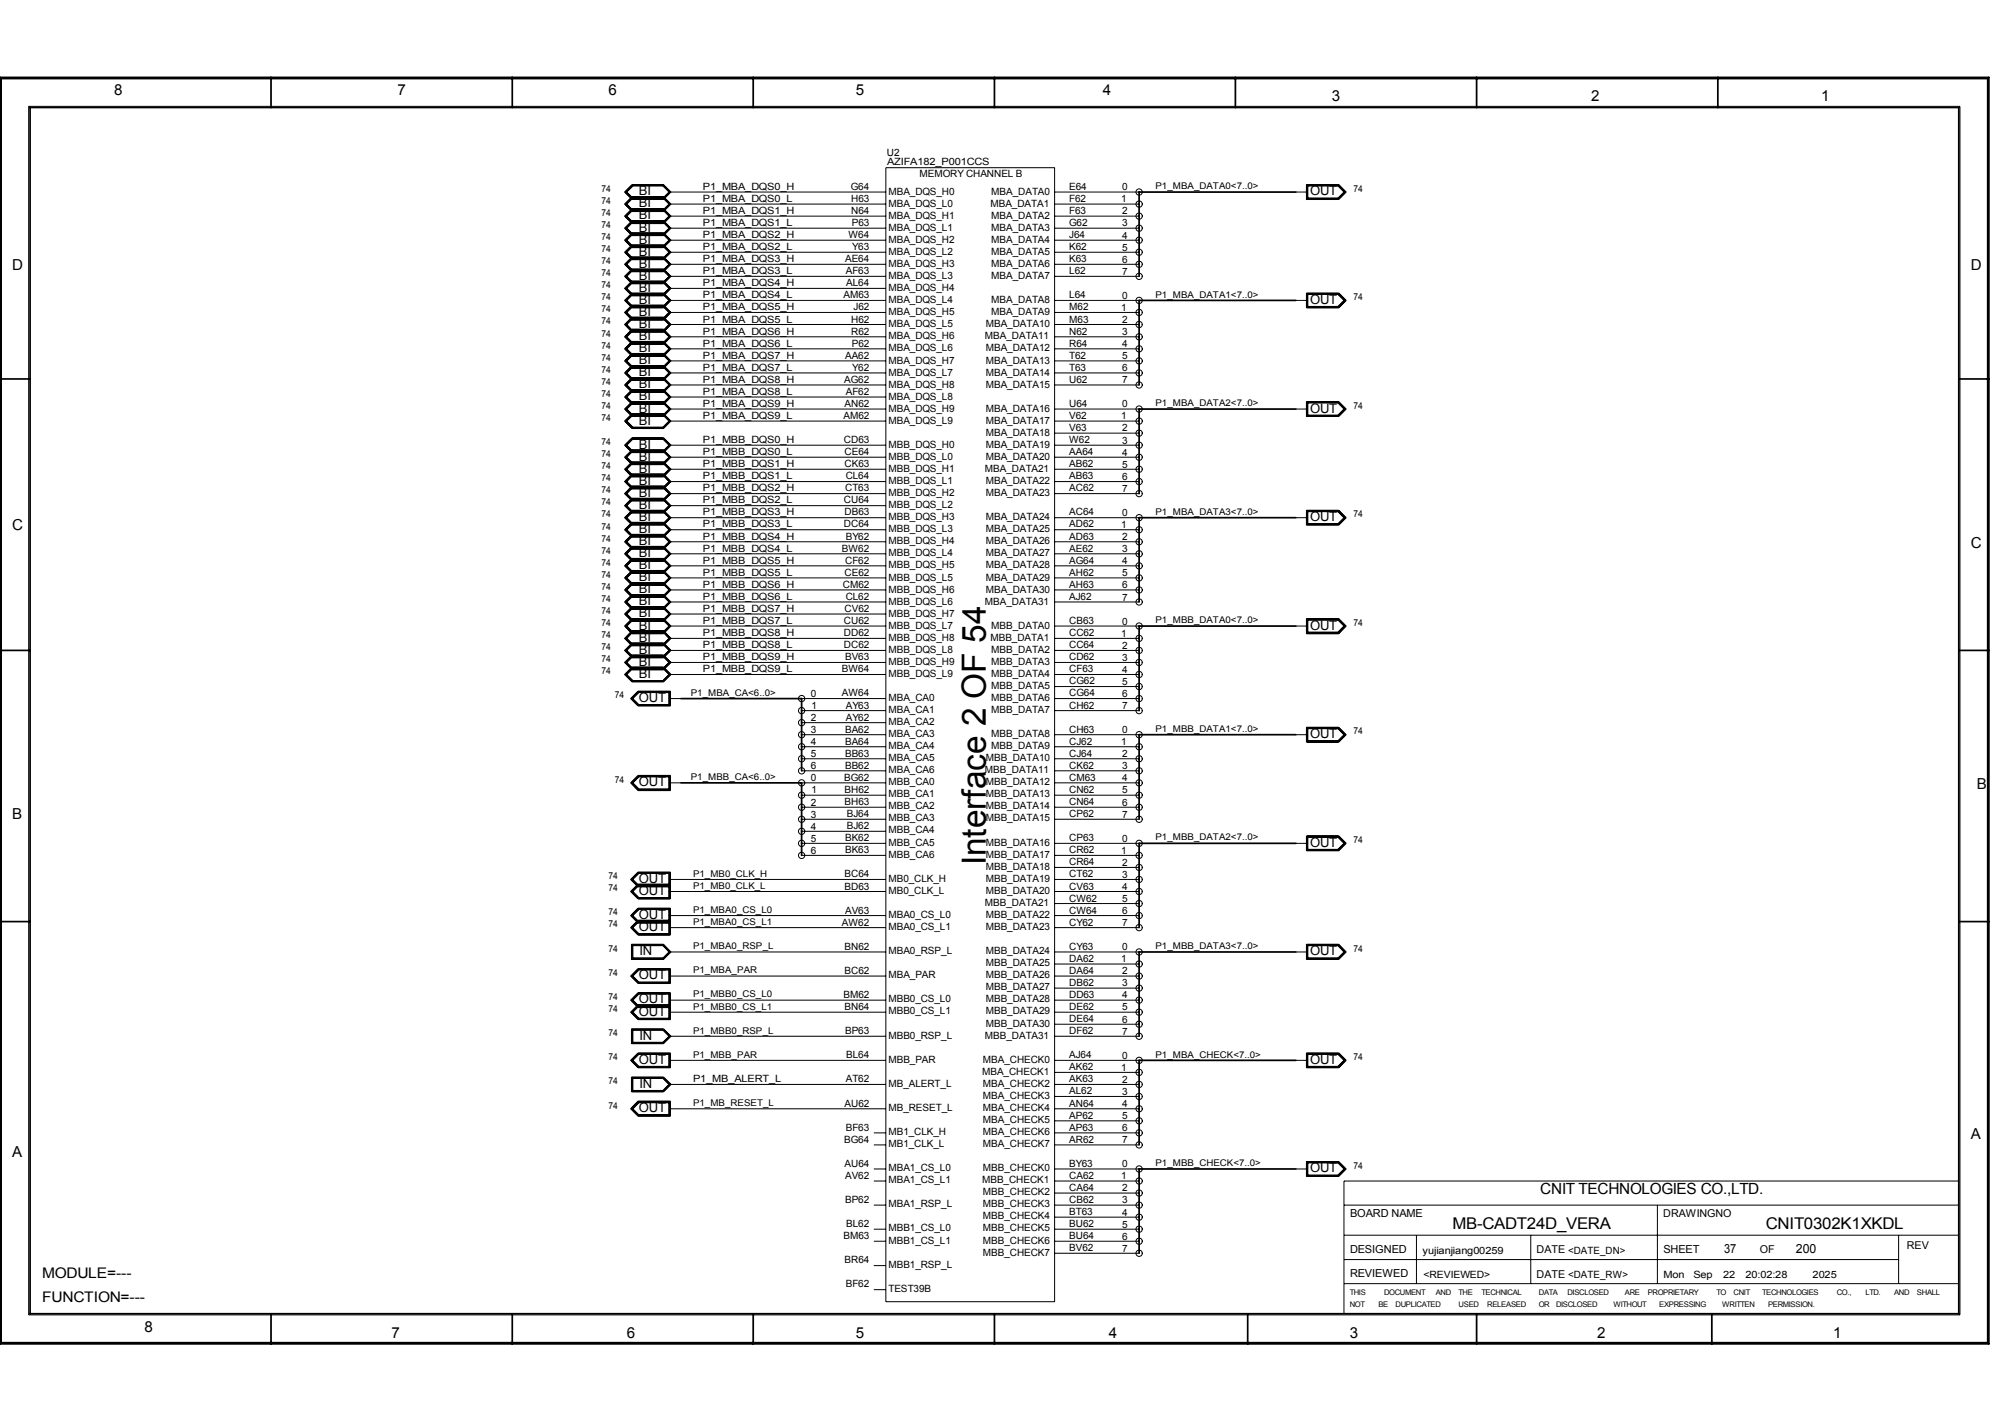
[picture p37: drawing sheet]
<svg xmlns="http://www.w3.org/2000/svg" width="297mm" height="210mm" viewBox="0 0 297 210" stroke-linecap="round" stroke-linejoin="round" font-family="sans-serif">
<defs><g id="words">
<text font-size="4.9" x="145.7" y="127.8" transform="rotate(-90 145.7 127.8)">Interface 2 OF 54</text>
<g font-size="2.4">
<text x="214.6" y="181.5">MB-CADT24D_VERA</text>
<text x="260.9" y="181.5">CNIT0302K1XKDL</text>
</g>
<text font-size="2.3" x="227.6" y="176.3">CNIT TECHNOLOGIES CO.,LTD.</text>
<g font-size="2.2">
<text x="16.9" y="14.1">8</text>
<text x="58.8" y="14.1">7</text>
<text x="89.9" y="14.1">6</text>
<text x="126.4" y="14.1">5</text>
<text x="163" y="14.1">4</text>
<text x="196.8" y="15">3</text>
<text x="235.1" y="15">2</text>
<text x="269.1" y="15">1</text>
<text x="1.8" y="39.9">D</text>
<text x="291.2" y="39.9">D</text>
<text x="1.8" y="78.2">C</text>
<text x="291.2" y="80.9">C</text>
<text x="292.1" y="116.5">B</text>
<text x="1.8" y="121">B</text>
<text x="1.8" y="170.8">A</text>
<text x="291.2" y="168.2">A</text>
<text x="6.2" y="188.7">MODULE=---</text>
<text x="6.2" y="192.2">FUNCTION=---</text>
<text x="21.3" y="196.6">8</text>
<text x="57.9" y="197.5">7</text>
<text x="92.6" y="197.5">6</text>
<text x="126.4" y="197.5">5</text>
<text x="163.9" y="197.5">4</text>
<text x="199.5" y="197.5">3</text>
<text x="236" y="197.5">2</text>
<text x="270.9" y="197.5">1</text>
</g>
<g font-size="1.9">
<text x="94.4" y="28.8">BI</text>
<text x="193.6" y="28.8">OUT</text>
<text x="94.4" y="30.6">BI</text>
<text x="94.4" y="34.2">BI</text>
<text x="94.4" y="36">BI</text>
<text x="94.4" y="32.4">BI</text>
<text x="94.4" y="41.3">BI</text>
<text x="94.4" y="37.8">BI</text>
<text x="94.4" y="39.5">BI</text>
<text x="94.4" y="44.9">BI</text>
<text x="94.4" y="43.1">BI</text>
<text x="94.4" y="46.7">BI</text>
<text x="193.6" y="44.9">OUT</text>
<text x="94.4" y="48.4">BI</text>
<text x="94.4" y="52">BI</text>
<text x="94.4" y="50.2">BI</text>
<text x="94.4" y="53.8">BI</text>
<text x="94.4" y="59.1">BI</text>
<text x="94.4" y="55.5">BI</text>
<text x="94.4" y="57.4">BI</text>
<text x="94.4" y="62.7">BI</text>
<text x="94.4" y="60.9">BI</text>
<text x="193.6" y="60.9">OUT</text>
<text x="94.4" y="71.6">BI</text>
<text x="94.4" y="68">BI</text>
<text x="94.4" y="69.8">BI</text>
<text x="94.4" y="66.3">BI</text>
<text x="94.4" y="73.4">BI</text>
<text x="94.4" y="75.1">BI</text>
<text x="94.4" y="76.9">BI</text>
<text x="193.6" y="76.9">OUT</text>
<text x="94.4" y="82.3">BI</text>
<text x="94.4" y="78.7">BI</text>
<text x="94.4" y="80.5">BI</text>
<text x="94.4" y="89.4">BI</text>
<text x="94.4" y="85.9">BI</text>
<text x="94.4" y="87.6">BI</text>
<text x="94.4" y="84.1">BI</text>
<text x="94.4" y="93">BI</text>
<text x="94.4" y="94.7">BI</text>
<text x="94.4" y="91.2">BI</text>
<text x="193.6" y="93">OUT</text>
<text x="94.4" y="100.1">BI</text>
<text x="94.4" y="96.5">BI</text>
<text x="94.4" y="98.3">BI</text>
<text x="94.4" y="103.7">OUT</text>
<text x="193.6" y="109">OUT</text>
<text x="94.4" y="116.1">OUT</text>
<text x="193.6" y="125">OUT</text>
<text x="94.4" y="130.4">OUT</text>
<text x="94.4" y="135.7">OUT</text>
<text x="94.4" y="137.5">OUT</text>
<text x="94.4" y="132.2">OUT</text>
<text x="94.5" y="141.1">IN</text>
<text x="193.6" y="141.1">OUT</text>
<text x="94.4" y="150">OUT</text>
<text x="94.4" y="148.2">OUT</text>
<text x="94.4" y="144.6">OUT</text>
<text x="94.5" y="153.5">IN</text>
<text x="94.4" y="157.1">OUT</text>
<text x="94.5" y="160.7">IN</text>
<text x="193.6" y="157.1">OUT</text>
<text x="94.4" y="164.2">OUT</text>
<text x="193.6" y="173.1">OUT</text>
<text x="254.7" y="185">37</text>
<text x="265.4" y="185">200</text>
</g>
<g font-size="1.6">
<text x="199.5" y="179.7">BOARD NAME</text>
<text x="245.8" y="179.7">DRAWINGNO</text>
<text x="199.5" y="185.1">DESIGNED</text>
<text x="227.1" y="185.1">DATE &lt;DATE_DN&gt;</text>
<text x="245.8" y="185">SHEET</text>
<text x="260" y="185.1">OF</text>
<text x="281.7" y="184.4">REV</text>
<text x="199.5" y="188.6">REVIEWED</text>
<text x="227.1" y="188.7">DATE &lt;DATE_RW&gt;</text>
</g>
<g font-size="1.5">
<text x="131.1" y="23">U2</text>
<text x="103.9" y="29.8">P1_MBA_DQS0_L</text>
<text x="103.9" y="28">P1_MBA_DQS0_H</text>
<text x="125.7" y="28">G64</text>
<text x="125.8" y="29.8">H63</text>
<text x="131.1" y="24.4">AZIFA182_P001CCS</text>
<text x="131.3" y="28.7">MBA_DQS_H0</text>
<text x="135.9" y="26.1">MEMORY CHANNEL B</text>
<text x="146.5" y="28.7">MBA_DATA0</text>
<text x="158" y="28">E64</text>
<text x="158" y="29.8">F62</text>
<text x="165.7" y="29.9">1</text>
<text x="165.8" y="28.1">0</text>
<text x="103.9" y="35.2">P1_MBA_DQS2_H</text>
<text x="103.9" y="33.4">P1_MBA_DQS1_L</text>
<text x="103.9" y="31.6">P1_MBA_DQS1_H</text>
<text x="125.4" y="35.2">W64</text>
<text x="125.8" y="31.6">N64</text>
<text x="125.9" y="33.4">P63</text>
<text x="131.3" y="35.9">MBA_DQS_H2</text>
<text x="131.3" y="34.1">MBA_DQS_L1</text>
<text x="131.3" y="32.3">MBA_DQS_H1</text>
<text x="131.3" y="30.5">MBA_DQS_L0</text>
<text x="146.3" y="30.5">MBA_DATA1</text>
<text x="146.5" y="35.9">MBA_DATA4</text>
<text x="146.5" y="34.1">MBA_DATA3</text>
<text x="146.5" y="32.3">MBA_DATA2</text>
<text x="158" y="31.6">F63</text>
<text x="158" y="33.4">G62</text>
<text x="158" y="35.2">J64</text>
<text x="165.8" y="31.7">2</text>
<text x="165.8" y="33.4">3</text>
<text x="165.8" y="35.2">4</text>
<text x="103.9" y="40.5">P1_MBA_DQS3_L</text>
<text x="103.9" y="38.7">P1_MBA_DQS3_H</text>
<text x="103.9" y="37">P1_MBA_DQS2_L</text>
<text x="124.9" y="38.7">AE64</text>
<text x="125" y="40.5">AF63</text>
<text x="125.9" y="37">Y63</text>
<text x="131.3" y="41.2">MBA_DQS_L3</text>
<text x="131.3" y="39.5">MBA_DQS_H3</text>
<text x="131.3" y="37.6">MBA_DQS_L2</text>
<text x="146.5" y="41.2">MBA_DATA7</text>
<text x="146.5" y="39.5">MBA_DATA6</text>
<text x="146.5" y="37.6">MBA_DATA5</text>
<text x="158" y="37">K62</text>
<text x="158" y="38.7">K63</text>
<text x="158" y="40.5">L62</text>
<text x="165.8" y="40.6">7</text>
<text x="165.8" y="38.8">6</text>
<text x="165.8" y="37">5</text>
<text x="103.9" y="47.6">P1_MBA_DQS5_L</text>
<text x="103.9" y="45.9">P1_MBA_DQS5_H</text>
<text x="103.9" y="44.1">P1_MBA_DQS4_L</text>
<text x="103.9" y="42.3">P1_MBA_DQS4_H</text>
<text x="124.6" y="44.1">AM63</text>
<text x="125" y="42.3">AL64</text>
<text x="125.8" y="47.6">H62</text>
<text x="126.1" y="45.9">J62</text>
<text x="131.3" y="46.6">MBA_DQS_H5</text>
<text x="131.3" y="44.8">MBA_DQS_L4</text>
<text x="131.3" y="43">MBA_DQS_H4</text>
<text x="146.5" y="46.6">MBA_DATA9</text>
<text x="146.5" y="44.8">MBA_DATA8</text>
<text x="158" y="44.1">L64</text>
<text x="158" y="45.9">M62</text>
<text x="158" y="47.6">M63</text>
<text x="165.7" y="45.9">1</text>
<text x="165.8" y="47.7">2</text>
<text x="165.8" y="44.2">0</text>
<text x="103.9" y="53">P1_MBA_DQS7_H</text>
<text x="103.9" y="51.2">P1_MBA_DQS6_L</text>
<text x="103.9" y="49.4">P1_MBA_DQS6_H</text>
<text x="124.9" y="53">AA62</text>
<text x="125.8" y="49.4">R62</text>
<text x="125.9" y="51.2">P62</text>
<text x="131.3" y="53.7">MBA_DQS_H7</text>
<text x="131.3" y="51.9">MBA_DQS_L6</text>
<text x="131.3" y="50.1">MBA_DQS_H6</text>
<text x="131.3" y="48.3">MBA_DQS_L5</text>
<text x="145.5" y="50.1">MBA_DATA11</text>
<text x="145.7" y="53.7">MBA_DATA13</text>
<text x="145.7" y="51.9">MBA_DATA12</text>
<text x="145.7" y="48.3">MBA_DATA10</text>
<text x="158" y="49.4">N62</text>
<text x="158" y="51.2">R64</text>
<text x="158" y="53">T62</text>
<text x="165.8" y="53">5</text>
<text x="165.8" y="51.3">4</text>
<text x="165.8" y="49.5">3</text>
<text x="103.9" y="58.3">P1_MBA_DQS8_L</text>
<text x="103.9" y="56.5">P1_MBA_DQS8_H</text>
<text x="103.9" y="54.7">P1_MBA_DQS7_L</text>
<text x="124.8" y="56.5">AG62</text>
<text x="125" y="58.3">AF62</text>
<text x="125.9" y="54.7">Y62</text>
<text x="131.3" y="59">MBA_DQS_L8</text>
<text x="131.3" y="57.2">MBA_DQS_H8</text>
<text x="131.3" y="55.5">MBA_DQS_L7</text>
<text x="145.7" y="57.2">MBA_DATA15</text>
<text x="145.7" y="55.5">MBA_DATA14</text>
<text x="158" y="54.7">T63</text>
<text x="158" y="56.5">U62</text>
<text x="165.8" y="56.6">7</text>
<text x="165.8" y="54.8">6</text>
<text x="103.9" y="65.5">P1_MBB_DQS0_H</text>
<text x="103.9" y="61.9">P1_MBA_DQS9_L</text>
<text x="103.9" y="60.1">P1_MBA_DQS9_H</text>
<text x="124.6" y="61.9">AM62</text>
<text x="124.7" y="65.5">CD63</text>
<text x="124.8" y="60.1">AN62</text>
<text x="131.3" y="62.6">MBA_DQS_L9</text>
<text x="131.3" y="60.8">MBA_DQS_H9</text>
<text x="145.7" y="64.4">MBA_DATA18</text>
<text x="145.7" y="62.6">MBA_DATA17</text>
<text x="145.7" y="60.8">MBA_DATA16</text>
<text x="158" y="60.1">U64</text>
<text x="158" y="61.9">V62</text>
<text x="158" y="63.7">V63</text>
<text x="158" y="65.5">W62</text>
<text x="165.7" y="61.9">1</text>
<text x="165.8" y="63.7">2</text>
<text x="165.8" y="65.5">3</text>
<text x="165.8" y="60.2">0</text>
<text x="103.9" y="70.8">P1_MBB_DQS1_L</text>
<text x="103.9" y="69">P1_MBB_DQS1_H</text>
<text x="103.9" y="67.2">P1_MBB_DQS0_L</text>
<text x="124.8" y="67.2">CE64</text>
<text x="124.8" y="69">CK63</text>
<text x="125" y="70.8">CL64</text>
<text x="131.3" y="71.5">MBB_DQS_L1</text>
<text x="131.3" y="69.7">MBB_DQS_H1</text>
<text x="131.3" y="67.9">MBB_DQS_L0</text>
<text x="131.3" y="66.2">MBB_DQS_H0</text>
<text x="145.5" y="69.7">MBA_DATA21</text>
<text x="145.7" y="71.5">MBA_DATA22</text>
<text x="145.7" y="67.9">MBA_DATA20</text>
<text x="145.7" y="66.2">MBA_DATA19</text>
<text x="158" y="67.2">AA64</text>
<text x="158" y="69">AB62</text>
<text x="158" y="70.8">AB63</text>
<text x="165.8" y="70.9">6</text>
<text x="165.8" y="69.1">5</text>
<text x="165.8" y="67.3">4</text>
<text x="103.9" y="77.9">P1_MBB_DQS3_L</text>
<text x="103.9" y="76.1">P1_MBB_DQS3_H</text>
<text x="103.9" y="74.3">P1_MBB_DQS2_L</text>
<text x="103.9" y="72.6">P1_MBB_DQS2_H</text>
<text x="124.7" y="74.3">CU64</text>
<text x="124.7" y="77.9">DC64</text>
<text x="124.8" y="76.1">DB63</text>
<text x="124.9" y="72.6">CT63</text>
<text x="131.3" y="76.8">MBB_DQS_H3</text>
<text x="131.3" y="75.1">MBB_DQS_L2</text>
<text x="131.3" y="73.3">MBB_DQS_H2</text>
<text x="145.7" y="76.8">MBA_DATA24</text>
<text x="145.7" y="73.3">MBA_DATA23</text>
<text x="158" y="72.6">AC62</text>
<text x="158" y="76.1">AC64</text>
<text x="158" y="77.9">AD62</text>
<text x="165.7" y="78">1</text>
<text x="165.8" y="76.2">0</text>
<text x="165.8" y="72.6">7</text>
<text x="103.9" y="83.3">P1_MBB_DQS5_H</text>
<text x="103.9" y="81.5">P1_MBB_DQS4_L</text>
<text x="103.9" y="79.7">P1_MBB_DQS4_H</text>
<text x="124.4" y="81.5">BW62</text>
<text x="124.9" y="83.3">CF62</text>
<text x="125" y="79.7">BY62</text>
<text x="131.3" y="83.9">MBB_DQS_H5</text>
<text x="131.3" y="82.2">MBB_DQS_L4</text>
<text x="131.3" y="80.4">MBB_DQS_H4</text>
<text x="131.3" y="78.6">MBB_DQS_L3</text>
<text x="145.7" y="83.9">MBA_DATA28</text>
<text x="145.7" y="82.2">MBA_DATA27</text>
<text x="145.7" y="80.4">MBA_DATA26</text>
<text x="145.7" y="78.6">MBA_DATA25</text>
<text x="158" y="79.7">AD63</text>
<text x="158" y="81.5">AE62</text>
<text x="158" y="83.3">AG64</text>
<text x="165.8" y="81.5">3</text>
<text x="165.8" y="83.3">4</text>
<text x="165.8" y="79.8">2</text>
<text x="103.9" y="88.6">P1_MBB_DQS6_L</text>
<text x="103.9" y="86.8">P1_MBB_DQS6_H</text>
<text x="103.9" y="85.1">P1_MBB_DQS5_L</text>
<text x="124.5" y="86.8">CM62</text>
<text x="124.8" y="85.1">CE62</text>
<text x="125" y="88.6">CL62</text>
<text x="131.3" y="89.3">MBB_DQS_L6</text>
<text x="131.3" y="87.5">MBB_DQS_H6</text>
<text x="131.3" y="85.8">MBB_DQS_L5</text>
<text x="145.5" y="89.3">MBA_DATA31</text>
<text x="145.7" y="87.5">MBA_DATA30</text>
<text x="145.7" y="85.8">MBA_DATA29</text>
<text x="158" y="85.1">AH62</text>
<text x="158" y="86.8">AH63</text>
<text x="158" y="88.6">AJ62</text>
<text x="165.8" y="88.7">7</text>
<text x="165.8" y="86.9">6</text>
<text x="165.8" y="85.1">5</text>
<text x="103.9" y="95.7">P1_MBB_DQS8_L</text>
<text x="103.9" y="93.9">P1_MBB_DQS8_H</text>
<text x="103.9" y="92.2">P1_MBB_DQS7_L</text>
<text x="103.9" y="90.4">P1_MBB_DQS7_H</text>
<text x="124.7" y="92.2">CU62</text>
<text x="124.7" y="93.9">DD62</text>
<text x="124.7" y="95.7">DC62</text>
<text x="124.8" y="90.4">CV62</text>
<text x="131.3" y="94.7">MBB_DQS_H8</text>
<text x="131.3" y="92.9">MBB_DQS_L7</text>
<text x="131.3" y="91.1">MBB_DQS_H7</text>
<text x="146.3" y="94.7">MBB_DATA1</text>
<text x="146.5" y="92.9">MBB_DATA0</text>
<text x="158" y="92.2">CB63</text>
<text x="158" y="93.9">CC62</text>
<text x="158" y="95.7">CC64</text>
<text x="165.7" y="94">1</text>
<text x="165.8" y="92.2">0</text>
<text x="165.8" y="95.8">2</text>
<text x="103.9" y="99.3">P1_MBB_DQS9_L</text>
<text x="103.9" y="97.5">P1_MBB_DQS9_H</text>
<text x="124.4" y="99.3">BW64</text>
<text x="124.9" y="97.5">BV63</text>
<text x="131.3" y="100">MBB_DQS_L9</text>
<text x="131.3" y="98.2">MBB_DQS_H9</text>
<text x="131.3" y="96.4">MBB_DQS_L8</text>
<text x="146.5" y="101.8">MBB_DATA5</text>
<text x="146.5" y="100">MBB_DATA4</text>
<text x="146.5" y="98.2">MBB_DATA3</text>
<text x="146.5" y="96.4">MBB_DATA2</text>
<text x="158" y="97.5">CD62</text>
<text x="158" y="99.3">CF63</text>
<text x="158" y="101.1">CG62</text>
<text x="165.8" y="101.1">5</text>
<text x="165.8" y="99.4">4</text>
<text x="165.8" y="97.6">3</text>
<text x="119.8" y="102.9">0</text>
<text x="119.8" y="106.5">2</text>
<text x="119.9" y="104.7">1</text>
<text x="124.4" y="102.8">AW64</text>
<text x="125" y="104.7">AY63</text>
<text x="125" y="106.4">AY62</text>
<text x="131.3" y="107.1">MBA_CA2</text>
<text x="131.3" y="105.3">MBA_CA1</text>
<text x="131.3" y="103.5">MBA_CA0</text>
<text x="146.5" y="105.3">MBB_DATA7</text>
<text x="146.5" y="103.5">MBB_DATA6</text>
<text x="158" y="102.8">CG64</text>
<text x="158" y="104.7">CH62</text>
<text x="165.8" y="104.7">7</text>
<text x="165.8" y="102.9">6</text>
<text x="119.8" y="113.6">6</text>
<text x="119.8" y="111.8">5</text>
<text x="119.8" y="110">4</text>
<text x="119.8" y="108.2">3</text>
<text x="124.9" y="108.2">BA62</text>
<text x="124.9" y="110">BA64</text>
<text x="124.9" y="111.8">BB63</text>
<text x="124.9" y="113.5">BB62</text>
<text x="131.3" y="112.4">MBA_CA5</text>
<text x="131.3" y="110.6">MBA_CA4</text>
<text x="131.3" y="108.8">MBA_CA3</text>
<text x="145.7" y="112.4">MBB_DATA10</text>
<text x="146.5" y="110.6">MBB_DATA9</text>
<text x="146.5" y="108.8">MBB_DATA8</text>
<text x="158" y="108.2">CH63</text>
<text x="158" y="110">CJ62</text>
<text x="158" y="111.8">CJ64</text>
<text x="158" y="113.5">CK62</text>
<text x="165.7" y="110">1</text>
<text x="165.8" y="111.8">2</text>
<text x="165.8" y="113.6">3</text>
<text x="165.8" y="108.2">0</text>
<text x="119.8" y="115.4">0</text>
<text x="119.8" y="119">2</text>
<text x="119.9" y="117.2">1</text>
<text x="124.8" y="115.3">BG62</text>
<text x="124.8" y="117.1">BH62</text>
<text x="124.8" y="118.9">BH63</text>
<text x="131.3" y="119.5">MBB_CA2</text>
<text x="131.3" y="117.7">MBB_CA1</text>
<text x="131.3" y="116">MBB_CA0</text>
<text x="131.3" y="114.2">MBA_CA6</text>
<text x="145.5" y="114.2">MBB_DATA11</text>
<text x="145.7" y="119.5">MBB_DATA14</text>
<text x="145.7" y="117.7">MBB_DATA13</text>
<text x="145.7" y="116">MBB_DATA12</text>
<text x="158" y="115.3">CM63</text>
<text x="158" y="117.1">CN62</text>
<text x="158" y="118.9">CN64</text>
<text x="165.8" y="119">6</text>
<text x="165.8" y="117.2">5</text>
<text x="165.8" y="115.4">4</text>
<text x="119.8" y="124.3">5</text>
<text x="119.8" y="122.5">4</text>
<text x="119.8" y="120.7">3</text>
<text x="124.9" y="124.2">BK62</text>
<text x="124.9" y="126">BK63</text>
<text x="125.1" y="120.7">BJ64</text>
<text x="125.1" y="122.4">BJ62</text>
<text x="131.3" y="124.9">MBB_CA5</text>
<text x="131.3" y="123.1">MBB_CA4</text>
<text x="131.3" y="121.3">MBB_CA3</text>
<text x="145.7" y="124.9">MBB_DATA16</text>
<text x="145.7" y="121.3">MBB_DATA15</text>
<text x="158" y="120.7">CP62</text>
<text x="158" y="124.2">CP63</text>
<text x="158" y="126">CR62</text>
<text x="165.8" y="124.3">0</text>
<text x="165.8" y="120.7">7</text>
<text x="119.8" y="126.1">6</text>
<text x="124.8" y="129.6">BC64</text>
<text x="124.8" y="131.4">BD63</text>
<text x="131.3" y="132">MB0_CLK_L</text>
<text x="131.3" y="130.2">MB0_CLK_H</text>
<text x="131.3" y="126.7">MBB_CA6</text>
<text x="145.7" y="132">MBB_DATA20</text>
<text x="145.7" y="130.2">MBB_DATA19</text>
<text x="145.7" y="128.4">MBB_DATA18</text>
<text x="145.7" y="126.7">MBB_DATA17</text>
<text x="158" y="127.8">CR64</text>
<text x="158" y="129.6">CT62</text>
<text x="158" y="131.4">CV63</text>
<text x="165.7" y="126.1">1</text>
<text x="165.8" y="131.4">4</text>
<text x="165.8" y="129.6">3</text>
<text x="165.8" y="127.8">2</text>
<text x="124.4" y="136.7">AW62</text>
<text x="124.9" y="134.9">AV63</text>
<text x="131.3" y="137.3">MBA0_CS_L1</text>
<text x="131.3" y="135.6">MBA0_CS_L0</text>
<text x="145.5" y="133.8">MBB_DATA21</text>
<text x="145.7" y="137.3">MBB_DATA23</text>
<text x="145.7" y="135.6">MBB_DATA22</text>
<text x="158" y="133.1">CW62</text>
<text x="158" y="134.9">CW64</text>
<text x="158" y="136.7">CY62</text>
<text x="165.8" y="136.8">7</text>
<text x="165.8" y="135">6</text>
<text x="165.8" y="133.2">5</text>
<text x="124.8" y="140.3">BN62</text>
<text x="124.8" y="143.8">BC62</text>
<text x="131.3" y="140.9">MBA0_RSP_L</text>
<text x="145.7" y="142.7">MBB_DATA25</text>
<text x="145.7" y="140.9">MBB_DATA24</text>
<text x="158" y="140.3">CY63</text>
<text x="158" y="142">DA62</text>
<text x="158" y="143.8">DA64</text>
<text x="165.7" y="142.1">1</text>
<text x="165.8" y="143.9">2</text>
<text x="165.8" y="140.3">0</text>
<text x="124.6" y="147.4">BM62</text>
<text x="124.8" y="149.2">BN64</text>
<text x="131.3" y="149.8">MBB0_CS_L1</text>
<text x="131.3" y="148">MBB0_CS_L0</text>
<text x="131.3" y="144.4">MBA_PAR</text>
<text x="145.7" y="149.8">MBB_DATA29</text>
<text x="145.7" y="148">MBB_DATA28</text>
<text x="145.7" y="146.3">MBB_DATA27</text>
<text x="145.7" y="144.4">MBB_DATA26</text>
<text x="158" y="145.6">DB62</text>
<text x="158" y="147.4">DD63</text>
<text x="158" y="149.2">DE62</text>
<text x="165.8" y="149.2">5</text>
<text x="165.8" y="147.4">4</text>
<text x="165.8" y="145.7">3</text>
<text x="124.9" y="152.7">BP63</text>
<text x="131.3" y="153.4">MBB0_RSP_L</text>
<text x="145.5" y="153.4">MBB_DATA31</text>
<text x="145.7" y="151.6">MBB_DATA30</text>
<text x="158" y="151">DE64</text>
<text x="158" y="152.7">DF62</text>
<text x="165.8" y="152.8">7</text>
<text x="165.8" y="151">6</text>
<text x="102.4" y="159.9">P1_MB_ALERT_L</text>
<text x="125" y="159.9">AT62</text>
<text x="125" y="156.3">BL64</text>
<text x="131.3" y="160.5">MB_ALERT_L</text>
<text x="131.3" y="156.9">MBB_PAR</text>
<text x="145.1" y="158.7">MBA_CHECK1</text>
<text x="145.2" y="160.5">MBA_CHECK2</text>
<text x="145.2" y="156.9">MBA_CHECK0</text>
<text x="158" y="156.3">AJ64</text>
<text x="158" y="158.1">AK62</text>
<text x="158" y="159.9">AK63</text>
<text x="158" y="161.6">AL62</text>
<text x="165.7" y="158.2">1</text>
<text x="165.8" y="161.7">3</text>
<text x="165.8" y="159.9">2</text>
<text x="165.8" y="156.4">0</text>
<text x="124.8" y="163.4">AU62</text>
<text x="125" y="167">BF63</text>
<text x="131.3" y="167.6">MB1_CLK_H</text>
<text x="131.3" y="164">MB_RESET_L</text>
<text x="145.2" y="167.6">MBA_CHECK6</text>
<text x="145.2" y="165.8">MBA_CHECK5</text>
<text x="145.2" y="164">MBA_CHECK4</text>
<text x="145.2" y="162.3">MBA_CHECK3</text>
<text x="158" y="163.4">AN64</text>
<text x="158" y="165.2">AP62</text>
<text x="158" y="167">AP63</text>
<text x="165.8" y="167">6</text>
<text x="165.8" y="163.5">4</text>
<text x="165.8" y="165.3">5</text>
<text x="124.8" y="168.7">BG64</text>
<text x="124.8" y="172.3">AU64</text>
<text x="131.3" y="173">MBA1_CS_L0</text>
<text x="131.3" y="169.4">MB1_CLK_L</text>
<text x="145.2" y="173">MBB_CHECK0</text>
<text x="145.2" y="169.4">MBA_CHECK7</text>
<text x="158" y="168.7">AR62</text>
<text x="158" y="172.3">BY63</text>
<text x="165.8" y="172.4">0</text>
<text x="165.8" y="168.8">7</text>
<text x="124.9" y="174.1">AV62</text>
<text x="124.9" y="177.7">BP62</text>
<text x="131.3" y="178.3">MBA1_RSP_L</text>
<text x="131.3" y="174.8">MBA1_CS_L1</text>
<text x="145.1" y="174.8">MBB_CHECK1</text>
<text x="145.2" y="178.3">MBB_CHECK3</text>
<text x="145.2" y="176.5">MBB_CHECK2</text>
<text x="158" y="174.1">CA62</text>
<text x="158" y="175.9">CA64</text>
<text x="158" y="177.7">CB62</text>
<text x="158" y="179.5">BT63</text>
<text x="165.7" y="174.2">1</text>
<text x="165.8" y="175.9">2</text>
<text x="165.8" y="179.5">4</text>
<text x="165.8" y="177.7">3</text>
<text x="124.6" y="183">BM63</text>
<text x="125" y="181.2">BL62</text>
<text x="131.3" y="183.6">MBB1_CS_L1</text>
<text x="131.3" y="181.9">MBB1_CS_L0</text>
<text x="145.2" y="185.4">MBB_CHECK7</text>
<text x="145.2" y="183.6">MBB_CHECK6</text>
<text x="145.2" y="181.9">MBB_CHECK5</text>
<text x="145.2" y="180.1">MBB_CHECK4</text>
<text x="158" y="181.2">BU62</text>
<text x="158" y="183">BU64</text>
<text x="158" y="184.8">BV62</text>
<text x="165.8" y="184.9">7</text>
<text x="165.8" y="181.3">5</text>
<text x="165.8" y="183.1">6</text>
<text x="210.2" y="185.1">yujianjiang00259</text>
<text x="124.8" y="186.6">BR64</text>
<text x="125" y="190.1">BF62</text>
<text x="131.3" y="190.8">TEST39B</text>
<text x="131.3" y="187.2">MBB1_RSP_L</text>
<text x="210.3" y="188.7">&lt;REVIEWED&gt;</text>
<text x="245.8" y="188.7">Mon</text>
<text x="250.2" y="188.7">Sep</text>
<text x="254.6" y="188.7">22</text>
<text x="257.9" y="188.7">20:02:28</text>
<text x="267.8" y="188.7">2025</text>
</g>
<g font-size="1.4">
<text x="88.9" y="28.3">74</text>
<text x="170.7" y="27.9">P1_MBA_DATA0&lt;7..0&gt;</text>
<text x="200" y="28.3">74</text>
<text x="88.9" y="35.4">74</text>
<text x="88.9" y="31.9">74</text>
<text x="88.9" y="30.1">74</text>
<text x="88.9" y="33.7">74</text>
<text x="88.9" y="39">74</text>
<text x="88.9" y="40.8">74</text>
<text x="88.9" y="37.2">74</text>
<text x="88.9" y="42.6">74</text>
<text x="88.9" y="46.1">74</text>
<text x="88.9" y="47.9">74</text>
<text x="88.9" y="44.3">74</text>
<text x="170.7" y="44">P1_MBA_DATA1&lt;7..0&gt;</text>
<text x="200" y="44.3">74</text>
<text x="88.9" y="49.7">74</text>
<text x="88.9" y="53.3">74</text>
<text x="88.9" y="51.5">74</text>
<text x="88.9" y="56.8">74</text>
<text x="88.9" y="58.6">74</text>
<text x="88.9" y="55">74</text>
<text x="88.9" y="60.4">74</text>
<text x="88.9" y="65.7">74</text>
<text x="88.9" y="62.2">74</text>
<text x="170.7" y="60">P1_MBA_DATA2&lt;7..0&gt;</text>
<text x="200" y="60.4">74</text>
<text x="88.9" y="69.3">74</text>
<text x="88.9" y="71.1">74</text>
<text x="88.9" y="67.5">74</text>
<text x="88.9" y="72.9">74</text>
<text x="88.9" y="76.4">74</text>
<text x="88.9" y="74.6">74</text>
<text x="170.7" y="76">P1_MBA_DATA3&lt;7..0&gt;</text>
<text x="200" y="76.4">74</text>
<text x="88.9" y="80">74</text>
<text x="88.9" y="83.5">74</text>
<text x="88.9" y="81.8">74</text>
<text x="88.9" y="78.2">74</text>
<text x="88.9" y="87.1">74</text>
<text x="88.9" y="88.9">74</text>
<text x="88.9" y="85.3">74</text>
<text x="88.9" y="90.6">74</text>
<text x="88.9" y="94.2">74</text>
<text x="88.9" y="92.4">74</text>
<text x="170.7" y="92.1">P1_MBB_DATA0&lt;7..0&gt;</text>
<text x="200" y="92.4">74</text>
<text x="88.9" y="97.8">74</text>
<text x="88.9" y="99.6">74</text>
<text x="88.9" y="96">74</text>
<text x="90.8" y="103.1">74</text>
<text x="102.1" y="102.7">P1_MBA_CA&lt;6..0&gt;</text>
<text x="170.7" y="108.1">P1_MBB_DATA1&lt;7..0&gt;</text>
<text x="200" y="108.5">74</text>
<text x="90.8" y="115.6">74</text>
<text x="102.1" y="115.2">P1_MBB_CA&lt;6..0&gt;</text>
<text x="170.7" y="124.1">P1_MBB_DATA2&lt;7..0&gt;</text>
<text x="200" y="124.5">74</text>
<text x="89.9" y="129.8">74</text>
<text x="89.9" y="131.6">74</text>
<text x="102.4" y="131.3">P1_MB0_CLK_L</text>
<text x="102.4" y="129.5">P1_MB0_CLK_H</text>
<text x="89.9" y="137">74</text>
<text x="89.9" y="135.2">74</text>
<text x="102.4" y="136.6">P1_MBA0_CS_L1</text>
<text x="102.4" y="134.8">P1_MBA0_CS_L0</text>
<text x="89.9" y="140.6">74</text>
<text x="102.4" y="143.7">P1_MBA_PAR</text>
<text x="102.4" y="140.2">P1_MBA0_RSP_L</text>
<text x="170.7" y="140.2">P1_MBB_DATA3&lt;7..0&gt;</text>
<text x="200" y="140.6">74</text>
<text x="89.9" y="144.1">74</text>
<text x="89.9" y="147.7">74</text>
<text x="89.9" y="149.4">74</text>
<text x="102.4" y="149.1">P1_MBB0_CS_L1</text>
<text x="102.4" y="147.3">P1_MBB0_CS_L0</text>
<text x="89.9" y="153">74</text>
<text x="102.4" y="152.7">P1_MBB0_RSP_L</text>
<text x="89.9" y="160.1">74</text>
<text x="89.9" y="156.6">74</text>
<text x="102.4" y="156.2">P1_MBB_PAR</text>
<text x="170.7" y="156.2">P1_MBA_CHECK&lt;7..0&gt;</text>
<text x="200" y="156.6">74</text>
<text x="89.9" y="163.7">74</text>
<text x="102.4" y="163.3">P1_MB_RESET_L</text>
<text x="170.7" y="172.3">P1_MBB_CHECK&lt;7..0&gt;</text>
<text x="200" y="172.6">74</text>
</g>
<g font-size="1.1">
<text x="199.4" y="191.3">THIS</text>
<text x="204.5" y="191.3">DOCUMENT</text>
<text x="212.1" y="191.3">AND</text>
<text x="215.5" y="191.3">THE</text>
<text x="218.9" y="191.3">TECHNICAL</text>
<text x="227.4" y="191.3">DATA</text>
<text x="231.6" y="191.3">DISCLOSED</text>
<text x="240.1" y="191.3">ARE</text>
<text x="243.5" y="191.3">PROPRIETARY</text>
<text x="253.6" y="191.3">TO</text>
<text x="256.2" y="191.3">CNIT</text>
<text x="260.4" y="191.3">TECHNOLOGIES</text>
<text x="271.4" y="191.3">CO.,</text>
<text x="275.6" y="191.3">LTD.</text>
<text x="279.9" y="191.3">AND</text>
<text x="283.3" y="191.3">SHALL</text>
<text x="199.4" y="193.1">NOT</text>
<text x="203.7" y="193.1">BE</text>
<text x="206.2" y="193.1">DUPLICATED</text>
<text x="215.5" y="193.1">USED</text>
<text x="219.8" y="193.1">RELEASED</text>
<text x="227.4" y="193.1">OR</text>
<text x="229.9" y="193.1">DISCLOSED</text>
<text x="238.4" y="193.1">WITHOUT</text>
<text x="245.2" y="193.1">EXPRESSING</text>
<text x="254.5" y="193.1">WRITTEN</text>
<text x="261.2" y="193.1">PERMISSION.</text>
</g>
</g></defs>
<g fill="none" stroke="#000" stroke-width=".15">
<path d="M4.2 15.7h285.4v178.5h-285.4zM92.3 28.4l1.1-1.1h4.6l1.1 1.1-1.1 1.1h-4.6zM92.3 35.5l1.1-1.1h4.6l1.1 1.1-1.1 1.1h-4.6zM92.3 30.1l1.1-1.1h4.6l1.1 1.1-1.1 1.1h-4.6zM92.4 28.4l1-1.1h4.6l1.1 1.1-1.1 1h-4.6zM92.4 31.9l1-1h4.6l1.1 1-1.1 1h-4.6zM92.4 35.5l1-1h4.6l1.1 1-1.1 1h-4.6zM92.4 39l1-1h4.6l1.1 1-1.1 1.1h-4.6zM92.4 33.7l1-1.1h4.6l1.1 1.1-1.1 1h-4.6zM92.4 37.3l1-1.1h4.6l1.1 1.1-1.1 1h-4.6zM92.4 30.1l1-1h4.6l1.1 1-1.1 1.1h-4.6zM93.4 30.8h4.6l1.1 1.1-1.1 1.1h-4.6l-1.1-1.1z"/>
<path d="M93.4 37.9h4.6l1.1 1.1-1.1 1.1h-4.6l-1.1-1.1zM93.4 32.6h4.6l1.1 1.1-1.1 1.1h-4.6l-1.1-1.1zM93.4 36.2h4.6l1.1 1.1-1.1 1.1h-4.6l-1.1-1.1zM93.5 27.4h4.5l.9 1-.9 .9h-4.5l-1-.9zM93.5 30.9h4.5l.9 1-.9 1h-4.5l-1-1zM93.5 34.5h4.5l.9 1-.9 .9h-4.5l-1-.9zM93.5 38.1h4.5l.9 .9-.9 1h-4.5l-1-1zM93.5 32.7h4.5l.9 1-.9 1h-4.5l-1-1zM93.5 36.3h4.5l.9 1-.9 .9h-4.5l-1-.9zM93.5 29.2h4.5l.9 .9-.9 1h-4.5l-1-1zM93.5 29.3h4.5M93.5 31h4.5"/>
<path d="M93.5 32.8h4.5M93.5 31l-.9 .9 .9 .9M93.5 34.6h4.5M93.5 36.4h4.5M93.5 34.6l-.9 .9 .9 .9M93.5 38.1h4.5M93.5 39.9h4.5M93.5 38.1l-.9 .9 .9 .9M93.5 32.8l-.9 .9 .9 .9M93.5 36.4l-.9 .9 .9 .8M93.5 39.9l-.9 .9 .9 .9M93.5 29.3l-.9 .8 .9 .9"/>
<path d="M98 31l.8 .9M98 34.6l.8 .9M98 38.1l.8 .9M98 32.8l.8 .9M98 36.4l.8 .9M98 39.9l.8 .9M98 29.3l.8 .8M98.8 35.5h32.1M98.8 37.3h32.1M98.8 39h32.1M98.8 28.4h32.1M98.8 28.4l-.8-.9h-4.5l-.9 .9 .9 .9"/>
<path d="M98.8 28.4l-.8 .9M98.8 31.9h32.1M98.8 31.9l-.8 .9M98.8 35.5l-.8 .9M98.8 39l-.8 .9M98.8 33.7h32.1M98.8 33.7l-.8 .9M98.8 37.3l-.8 .8M98.8 30.1h32.1M98.8 30.1l-.8 .9M130.9 24.8h24.9v167.4h-24.9zM155.8 35.5h12.5"/>
<path d="M155.8 37.3h12.5M155.8 39h12.5M155.8 28.4h12.5M155.8 31.9h12.5M155.8 33.7h12.5M155.8 30.1h12.5M191.5 28.4h1.8M193 27.3h4.8l1.1 1.1-1.1 1.1h-4.8zM193.1 27.3h4.7l1 1.1-1 1h-4.7zM193.2 27.4h4.5l1 1-1 .9h-4.5zM193.3 27.5h4.4l.9 .9-.9 .9h-4.4zM92.3 42.6l1.1-1.1h4.6l1.1 1.1-1.1 1.1h-4.6z"/>
<path d="M92.3 53.3l1.1-1.1h4.6l1.1 1.1-1.1 1.1h-4.6zM92.3 56.9l1.1-1.1h4.6l1.1 1.1-1.1 1.1h-4.6zM92.3 51.5l1.1-1.1h4.6l1.1 1.1-1.1 1.1h-4.6zM92.3 40.8l1.1-1.1h4.6l1.1 1.1-1.1 1.1h-4.6zM92.3 47.9l1.1-1.1h4.6l1.1 1.1-1.1 1.2h-4.6zM92.4 46.1l1-1h4.6l1.1 1-1.1 1.1h-4.6zM92.4 42.6l1-1h4.6l1.1 1-1.1 1h-4.6zM92.4 53.3l1-1.1h4.6l1.1 1.1-1.1 1h-4.6zM92.4 49.7l1-1h4.6l1.1 1-1.1 1.1h-4.6zM92.4 56.9l1-1.1h4.6l1.1 1.1-1.1 1h-4.6zM92.4 44.4l1-1.1h4.6l1.1 1.1-1.1 1h-4.6zM92.4 51.5l1-1h4.6l1.1 1-1.1 1h-4.6z"/>
<path d="M92.4 55.1l1-1.1h4.6l1.1 1.1-1.1 1h-4.6zM92.4 40.8l1-1h4.6l1.1 1-1.1 1.1h-4.6zM92.4 47.9l1-1h4.6l1.1 1-1.1 1.1h-4.6zM92.4 58.6l1-1h4.6l1.1 1-1.1 1h-4.6zM92.5 46.1l1-.9h4.5l.9 .9-.9 1h-4.5zM92.5 42.6l1-.9h4.5l.9 .9-.9 1h-4.5zM92.5 53.3l1-1h4.5l.9 1-.9 .9h-4.5zM92.5 44.4l1-1h4.5l.9 1-.9 .9h-4.5zM92.5 55.1l1-1h4.5l.9 1-.9 .9h-4.5zM92.5 40.8l1-1h4.5l.9 1-.9 1h-4.5zM92.5 47.9l1-.9h4.5l.9 .9-.9 1h-4.5zM93.4 45h4.6l1.1 1.1-1.1 1.2h-4.6l-1.1-1.2z"/>
<path d="M93.4 48.6h4.6l1.1 1.1-1.1 1.1h-4.6l-1.1-1.1zM93.4 43.3h4.6l1.1 1.1-1.1 1.1h-4.6l-1.1-1.1zM93.4 54h4.6l1.1 1.1-1.1 1.1h-4.6l-1.1-1.1zM93.4 57.5h4.6l1.1 1.1-1.1 1.1h-4.6l-1.1-1.1zM93.5 48.8h4.5l.9 .9-.9 1h-4.5l-1-1zM93.5 55.9h4.5l.9 1-.9 .9h-4.5l-1-.9zM93.5 59.4h4.5l.9 1-.9 1h-4.5l-1-1zM93.5 50.5h4.5l.9 1-.9 1h-4.5l-1-1zM93.5 57.7h4.5l.9 .9-.9 1h-4.5l-1-1zM93.5 45.3h4.5M93.5 47h4.5M93.5 45.3l-.9 .8 .9 .9"/>
<path d="M93.5 41.7h4.5M93.5 43.5h4.5M93.5 41.7l-.9 .9 .9 .9M93.5 52.4h4.5M93.5 54.2h4.5M93.5 52.4l-.9 .9 .9 .9M93.5 48.9h4.5M93.5 50.6h4.5M93.5 48.9l-.9 .8 .9 .9M93.5 56h4.5M93.5 57.7h4.5M93.5 56l-.9 .9 .9 .8"/>
<path d="M93.5 59.5h4.5M93.5 59.5l-.9 .9 .9 .9M93.5 43.5l-.9 .9 .9 .9M93.5 50.6l-.9 .9 .9 .9M93.5 54.2l-.9 .9 .9 .9M93.5 47l-.9 .9 .9 1M93.5 57.7l-.9 .9 .9 .9M98 45.3l.8 .8M98 41.7l.8 .9M98 52.4l.8 .9M98 48.9l.8 .8M98 56l.8 .9"/>
<path d="M98 59.5l.8 .9M98 43.5l.8 .9M98 50.6l.8 .9M98 54.2l.8 .9M98 47l.8 .9M98 57.7l.8 .9M98.8 40.8h32.1M98.8 44.4h32.1M98.8 46.1h32.1M98.8 46.1l-.8 .9M98.8 42.6h32.1M98.8 42.6l-.8 .9"/>
<path d="M98.8 53.3h32.1M98.8 53.3l-.8 .9M98.8 49.7h32.1M98.8 49.7l-.8 .9M98.8 56.9h32.1M98.8 56.9l-.8 .8M98.8 44.4l-.8 .9M98.8 51.5h32.1M98.8 51.5l-.8 .9M98.8 55.1h32.1M98.8 55.1l-.8 .9M98.8 40.8l-.8 .9"/>
<path d="M98.8 47.9h32.1M98.8 47.9l-.8 1M98.8 58.6h32.1M98.8 58.6l-.8 .9M155.8 40.8h12.5M155.8 44.4h12.5M155.8 46.1h12.5M155.8 53.3h12.5M155.8 49.7h12.5M155.8 56.9h12.5M155.8 51.5h12.5M155.8 55.1h12.5"/>
<path d="M155.8 47.9h12.5M191.5 44.4h1.8M193 59.3h4.8l1.1 1.1-1.1 1.1h-4.8zM193 43.3h4.8l1.1 1.1-1.1 1.1h-4.8zM193.1 59.4h4.7l1 1-1 1h-4.7zM193.1 43.3h4.7l1 1.1-1 1h-4.7zM193.2 59.4h4.5l1 1-1 1h-4.5zM193.2 43.4h4.5l1 1-1 .9h-4.5zM193.3 43.5h4.4l.9 .9-.9 .9h-4.4zM193.3 59.5h4.4l.9 .9-.9 .9h-4.4zM92.3 60.4l1.1-1.1h4.6l1.1 1.1-1.1 1.1h-4.6zM92.3 69.3l1.1-1.1h4.6l1.1 1.1-1.1 1.1h-4.6z"/>
<path d="M92.3 76.5l1.1-1.1h4.6l1.1 1.1-1.1 1.1h-4.6zM92.3 67.5l1.1-1.1h4.6l1.1 1.1-1.1 1.1h-4.6zM92.3 78.2l1.1-1.1h4.6l1.1 1.1-1.1 1.1h-4.6zM92.3 62.2l1.1-1.1h4.6l1.1 1.1-1.1 1.1h-4.6zM92.4 60.4l1-1h4.6l1.1 1-1.1 1h-4.6zM92.4 65.7l1-1h4.6l1.1 1-1.1 1.1h-4.6zM92.4 69.3l1-1h4.6l1.1 1-1.1 1.1h-4.6zM92.4 76.5l1-1.1h4.6l1.1 1.1-1.1 1h-4.6zM92.4 67.5l1-1h4.6l1.1 1-1.1 1.1h-4.6zM92.4 78.2l1-1h4.6l1.1 1-1.1 1h-4.6zM92.4 62.2l1-1h4.6l1.1 1-1.1 1h-4.6zM92.4 71.1l1-1h4.6l1.1 1-1.1 1h-4.6z"/>
<path d="M92.4 74.7l1-1.1h4.6l1.1 1.1-1.1 1h-4.6zM92.4 72.9l1-1.1h4.6l1.1 1.1-1.1 1h-4.6zM92.5 65.7l1-.9h4.5l.9 .9-.9 1h-4.5zM92.5 69.3l1-.9h4.5l.9 .9-.9 1h-4.5zM92.5 67.5l1-.9h4.5l.9 .9-.9 1h-4.5zM92.5 74.7l1-1h4.5l.9 1-.9 .9h-4.5zM93.4 64.6h4.6l1.1 1.1-1.1 1.1h-4.6l-1.1-1.1zM93.4 70h4.6l1.1 1.1-1.1 1.1h-4.6l-1.1-1.1zM93.4 73.6h4.6l1.1 1.1-1.1 1.1h-4.6l-1.1-1.1zM93.4 71.8h4.6l1.1 1.1-1.1 1.1h-4.6l-1.1-1.1zM93.5 75.5h4.5l.9 1-.9 .9h-4.5l-1-.9zM93.5 77.3h4.5l.9 .9-.9 1h-4.5l-1-1z"/>
<path d="M93.5 61.2h4.5l.9 1-.9 1h-4.5l-1-1zM93.5 70.1h4.5l.9 1-.9 1h-4.5l-1-1zM93.5 71.9h4.5l.9 1-.9 .9h-4.5l-1-.9zM93.5 61.3h4.5M93.5 66.6h4.5M93.5 68.4h4.5M93.5 70.2h4.5M93.5 68.4l-.9 .9 .9 .9M93.5 75.6h4.5M93.5 77.3h4.5M93.5 75.6l-.9 .9 .9 .8M93.5 79.1h4.5"/>
<path d="M93.5 79.1l-.9 .9 .9 .9M93.5 66.6l-.9 .9 .9 .9M93.5 77.3l-.9 .9 .9 .9M93.5 61.3l-.9 .9 .9 .9h4.5l.8-.9M93.5 72h4.5M93.5 70.2l-.9 .9 .9 .9M93.5 73.8h4.5M93.5 73.8l-.9 .9 .9 .9M93.5 72l-.9 .9 .9 .9M98 68.4l.8 .9M98 75.6l.8 .9M98 79.1l.8 .9"/>
<path d="M98 66.6l.8 .9M98 77.3l.8 .9M98 61.3l.8 .9M98 70.2l.8 .9M98 73.8l.8 .9M98 72l.8 .9M98.8 60.4h32.1M98.8 60.4l-.8 .9M98.8 65.7h32.1M98.8 65.7l-.8-.8h-4.5l-.9 .8 .9 .9M98.8 65.7l-.8 .9M98.8 69.3h32.1"/>
<path d="M98.8 69.3l-.8 .9M98.8 76.5h32.1M98.8 76.5l-.8 .8M98.8 67.5h32.1M98.8 67.5l-.8 .9M98.8 78.2h32.1M98.8 78.2l-.8 .9M98.8 62.2h32.1M98.8 71.1h32.1M98.8 71.1l-.8 .9M98.8 74.7h32.1M98.8 74.7l-.8 .9"/>
<path d="M98.8 72.9h32.1M98.8 72.9l-.8 .9M155.8 60.4h12.5M155.8 65.7h12.5M155.8 69.3h12.5M155.8 76.5h12.5M155.8 67.5h12.5M155.8 78.2h12.5M155.8 62.2h12.5M155.8 71.1h12.5M155.8 72.9h12.5M155.8 64h12.5"/>
<path d="M191.5 60.4h1.8M191.5 76.5h1.8M193 75.4h4.8l1.1 1.1-1.1 1.1h-4.8zM193.1 75.4h4.7l1 1.1-1 1h-4.7zM193.2 75.5h4.5l1 1-1 .9h-4.5zM193.3 75.6h4.4l.9 .9-.9 .8h-4.4zM92.3 80l1.1-1.1h4.6l1.1 1.1-1.1 1.1h-4.6zM92.3 90.7l1.1-1.1h4.6l1.1 1.1-1.1 1.1h-4.6zM92.3 87.1l1.1-1.1h4.6l1.1 1.1-1.1 1.1h-4.6zM92.3 97.8l1.1-1.1h4.6l1.1 1.1-1.1 1.1h-4.6zM92.3 88.9l1.1-1.1h4.6l1.1 1.1-1.1 1.1h-4.6zM92.3 92.5l1.1-1.1h4.6l1.1 1.1-1.1 1.1h-4.6z"/>
<path d="M92.3 96.1l1.1-1.1h4.6l1.1 1.1-1.1 1.1h-4.6zM92.4 80l1-1h4.6l1.1 1-1.1 1h-4.6zM92.4 83.6l1-1.1h4.6l1.1 1.1-1.1 1h-4.6zM92.4 90.7l1-1h4.6l1.1 1-1.1 1h-4.6zM92.4 87.1l1-1h4.6l1.1 1-1.1 1.1h-4.6zM92.4 97.8l1-1h4.6l1.1 1-1.1 1h-4.6zM92.4 94.3l1-1.1h4.6l1.1 1.1-1.1 1h-4.6zM92.4 81.8l1-1h4.6l1.1 1-1.1 1h-4.6zM92.4 85.3l1-1h4.6l1.1 1-1.1 1.1h-4.6zM92.4 88.9l1-1h4.6l1.1 1-1.1 1.1h-4.6zM92.4 92.5l1-1.1h4.6l1.1 1.1-1.1 1h-4.6zM92.4 96.1l1-1.1h4.6l1.1 1.1-1.1 1h-4.6z"/>
<path d="M92.4 99.6l1-1h4.6l1.1 1-1.1 1h-4.6zM92.5 80l1-1h4.5l.9 1-.9 1h-4.5zM92.5 90.7l1-1h4.5l.9 1-.9 1h-4.5zM92.5 87.1l1-1h4.5l.9 1-.9 1h-4.5zM92.5 94.3l1-1h4.5l.9 1-.9 .9h-4.5zM92.5 88.9l1-.9h4.5l.9 .9-.9 1h-4.5zM92.5 92.5l1-1h4.5l.9 1-.9 .9h-4.5zM93.4 82.5h4.6l1.1 1.1-1.1 1.1h-4.6l-1.1-1.1zM93.4 93.1h4.6l1.1 1.2-1.1 1.1h-4.6l-1.1-1.1zM93.4 80.7h4.6l1.1 1.1-1.1 1.1h-4.6l-1.1-1.1zM93.4 84.2h4.6l1.1 1.1-1.1 1.1h-4.6l-1.1-1.1zM93.4 98.5h4.6l1.1 1.1-1.1 1.1h-4.6l-1.1-1.1z"/>
<path d="M93.5 82.6h4.5l.9 1-.9 .9h-4.5l-1-.9zM93.5 96.9h4.5l.9 .9-.9 1h-4.5l-1-1zM93.5 80.8h4.5l.9 1-.9 1h-4.5l-1-1zM93.5 84.4h4.5l.9 .9-.9 1h-4.5l-1-1zM93.5 95.1h4.5l.9 1-.9 .9h-4.5l-1-.9zM93.5 98.6h4.5l.9 1-.9 .9h-4.5l-1-.9zM93.5 80.9h4.5M93.5 82.7h4.5M93.5 84.5h4.5M93.5 82.7l-.9 .9 .9 .9M93.5 89.8h4.5M93.5 91.6h4.5"/>
<path d="M93.5 89.8l-.9 .9 .9 .9M93.5 86.2h4.5M93.5 88h4.5M93.5 86.2l-.9 .9 .9 .9M93.5 96.9h4.5M93.5 98.7h4.5M93.5 96.9l-.9 .9 .9 .9M93.5 93.3h4.5M93.5 95.2h4.5M93.5 93.3l-.9 1 .9 .9M93.5 80.9l-.9 .9 .9 .9M93.5 84.5l-.9 .8 .9 .9"/>
<path d="M93.5 88l-.9 .9 .9 .9M93.5 91.6l-.9 .9 .9 .8M93.5 95.2l-.9 .9 .9 .8M93.5 98.7l-.9 .9 .9 .9h4.5l.8-.9M98 82.7l.8 .9M98 89.8l.8 .9M98 86.2l.8 .9M98 96.9l.8 .9M98 93.3l.8 1M98 80.9l.8 .9M98 84.5l.8 .8M98 88l.8 .9"/>
<path d="M98 91.6l.8 .9M98 95.2l.8 .9M98 98.7l.8 .9M98.8 97.8l-.8 .9M98.8 80h32.1M98.8 80l-.8 .9M98.8 83.6h32.1M98.8 83.6l-.8 .9M98.8 90.7h32.1M98.8 90.7l-.8 .9M98.8 87.1h32.1M98.8 87.1l-.8 .9"/>
<path d="M98.8 97.8h32.1M98.8 94.3h32.1M98.8 94.3l-.8 .9M98.8 81.8h32.1M98.8 81.8l-.8 .9M98.8 85.3h32.1M98.8 85.3l-.8 .9M98.8 88.9h32.1M98.8 88.9l-.8 .9M98.8 92.5h32.1M98.8 92.5l-.8 .8M98.8 96.1h32.1"/>
<path d="M98.8 96.1l-.8 .8M98.8 99.6h32.1M155.8 80h12.5M155.8 83.6h12.5M155.8 87.1h12.5M155.8 97.8h12.5M155.8 94.3h12.5M155.8 81.8h12.5M155.8 85.3h12.5M155.8 88.9h12.5M155.8 92.5h12.5M155.8 96.1h12.5"/>
<path d="M155.8 99.6h12.5M191.5 92.5h1.8M193 91.4h4.8l1.1 1.1-1.1 1.1h-4.8zM193.1 91.4h4.7l1 1.1-1 1h-4.7zM193.2 91.5h4.5l1 1-1 .9h-4.5zM193.3 91.6h4.4l.9 .9-.9 .8h-4.4zM93.2 115.6l1.1-1.1h4.8v2.3h-4.8zM93.4 115.6l1-.9h4.5v1.9h-4.5zM93.5 103.2l.9-.9h4.4v1.8h-4.4zM93.5 115.6l.9-.9h4.4v1.8h-4.4zM94.3 102.1h4.8v2.2h-4.8l-1.1-1.1zM94.3 102.2h4.7v2h-4.7l-1-1z"/>
<path d="M94.3 114.6h4.7v2.1h-4.7l-1-1.1zM94.4 102.2h4.5v1.9h-4.5l-1-.9zM98.8 103.2h1.8M98.8 115.6h1.8M118.4 103.2h12.5M118.4 104.9h12.5M118.4 106.7h12.5M118.4 108.5h12.5M118.4 110.3h12.5M118.4 112.1h12.5M118.4 113.8h12.5M118.4 115.6h12.5"/>
<path d="M118.4 117.4h12.5M118.4 119.2h12.5M155.8 103.2h12.5M155.8 104.9h12.5M155.8 108.5h12.5M155.8 110.3h12.5M155.8 112.1h12.5M155.8 113.8h12.5M155.8 115.6h12.5M155.8 117.4h12.5M155.8 119.2h12.5M155.8 101.4h12.5"/>
<path d="M191.5 108.5h1.8M193 107.4h4.8l1.1 1.1-1.1 1.1h-4.8zM193.1 107.5h4.7l1 1-1 1.1h-4.7zM193.2 107.5h4.5l1 1-1 1h-4.5zM193.3 107.6h4.4l.9 .9-.9 .9h-4.4zM93.3 139.4h4.7l1.1 1.2-1.1 1.1h-4.7zM93.3 139.5h4.7l1.1 1.1-1.1 1h-4.7zM93.4 139.6h4.6l.9 1-.9 .9h-4.6zM93.5 129.9l.9-.9h4.4v3.5h-4.4l-.9-.8 .9-.9zM93.5 135.2l.9-.9h4.4v3.6h-4.4l-.9-.9 .9-.9zM93.5 139.7h4.5l.8 .9-.8 .9h-4.5zM94.4 130.8h4.4"/>
<path d="M94.4 136.1h4.4M98.8 129.9h32.1M98.8 131.7h32.1M98.8 137h32.1M98.8 135.2h32.1M98.9 130.7h-4.5l-1 1 1 .9h4.5v-3.7h-4.5l-1 1 1 1h4.5M98.9 136.1h-4.5l-1 .9 1 1h4.5v-3.7h-4.5l-1 .9 1 1h4.5M99 130.6h-4.7l-1 1.1 1 1h4.7v-3.8h-4.7l-1 1 1 1h4.7M99 136h-4.7l-1 1 1 1h4.7v-3.8h-4.7l-1 1 1 1.1h4.7M99.1 130.6h-4.8l-1.1 1.1 1.1 1.1h4.8v-4h-4.8l-1.1 1.1 1.1 1.1h4.8M99.1 135.9h-4.8l-1.1 1.1 1.1 1.1h4.8v-4h-4.8l-1.1 1.1 1.1 1.1h4.8M118.4 121h12.5"/>
<path d="M118.4 122.8h12.5M118.4 124.5h12.5M118.4 126.3h12.5M155.8 121h12.5M155.8 124.5h12.5M155.8 126.3h12.5M155.8 129.9h12.5M155.8 131.7h12.5M155.8 137h12.5M155.8 135.2h12.5M155.8 128.1h12.5M155.8 133.4h12.5"/>
<path d="M191.5 124.5h1.8M193 139.4h4.8l1.1 1.2-1.1 1.1h-4.8zM193 123.4h4.8l1.1 1.1-1.1 1.1h-4.8zM193.1 139.5h4.7l1 1.1-1 1h-4.7zM193.1 123.5h4.7l1 1-1 1.1h-4.7zM193.2 139.6h4.5l1 1-1 .9h-4.5zM193.2 123.6h4.5l1 .9-1 1h-4.5zM193.3 139.7h4.4l.9 .9-.9 .9h-4.4zM193.3 123.7h4.4l.9 .8-.9 .9h-4.4zM93.3 159h4.7l1.1 1.1-1.1 1.1h-4.7zM93.3 151.9h4.7l1.1 1.1-1.1 1.1h-4.7zM93.3 159.1h4.7l1.1 1-1.1 1.1h-4.7z"/>
<path d="M93.3 152h4.7l1.1 1-1.1 1.1h-4.7zM93.4 144.1l1-.9h4.5v1.9h-4.5zM93.4 156.6l1-.9h4.5v1.9h-4.5zM93.4 159.2h4.6l.9 .9-.9 1h-4.6zM93.4 152.1h4.6l.9 .9-.9 1h-4.6zM93.5 144.1l.9-.8h4.4v1.7h-4.4zM93.5 147.7l.9-.9h4.4v3.6h-4.4l-.9-.9 .9-.9zM93.5 156.6l.9-.9h4.4v1.8h-4.4zM93.5 152.1h4.5l.8 .9-.8 .9h-4.5zM93.5 159.3h4.5l.8 .8-.8 .9h-4.5zM94.3 143h4.8v2.2h-4.8l-1.1-1.1zM94.3 155.5h4.8v2.2h-4.8l-1.1-1.1z"/>
<path d="M94.3 143.1h4.7v2.1h-4.7l-1-1.1zM94.3 155.6h4.7v2h-4.7l-1-1zM94.4 148.6h4.4M98.8 144.1h32.1M98.8 147.7h32.1M98.8 149.5h32.1M98.8 156.6h32.1M98.8 140.6h32.1M98.8 153h32.1M98.9 148.5h-4.5l-1 1 1 1h4.5v-3.8h-4.5l-1 1 1 1h4.5M99 148.5h-4.7l-1 1 1 1h4.7v-3.9h-4.7l-1 1.1 1 1h4.7M99.1 148.4h-4.8l-1.1 1.1 1.1 1.1h4.8v-4h-4.8l-1.1 1.1 1.1 1.1h4.8"/>
<path d="M155.8 144.1h12.5M155.8 147.7h12.5M155.8 149.5h12.5M155.8 156.6h12.5M155.8 140.6h12.5M155.8 153h12.5M155.8 142.4h12.5M155.8 145.9h12.5M155.8 151.3h12.5M155.8 158.4h12.5M191.5 156.6h1.8M191.5 140.6h1.8"/>
<path d="M193 155.5h4.8l1.1 1.1-1.1 1.1h-4.8zM193.1 155.6h4.7l1 1-1 1h-4.7zM193.2 155.7h4.5l1 .9-1 1h-4.5zM193.3 155.7h4.4l.9 .9-.9 .9h-4.4zM93.5 163.7l.9-.8h4.4v1.7h-4.4zM94.3 162.6h4.8v2.2h-4.8l-1.1-1.1zM94.3 162.7h4.7v2.1h-4.7l-1-1.1zM94.4 162.8h4.5v1.9h-4.5l-1-1zM98.8 160.1h32.1M98.8 163.7h32.1M129.1 178h1.8M129.1 167.3h1.8"/>
<path d="M129.1 169.1h1.8M129.1 172.6h1.8M129.1 174.4h1.8M155.8 178h12.5M155.8 179.7h12.5M155.8 176.2h12.5M155.8 160.1h12.5M155.8 163.7h12.5M155.8 167.3h12.5M155.8 169.1h12.5M155.8 172.6h12.5M155.8 174.4h12.5"/>
<path d="M155.8 161.9h12.5M155.8 165.5h12.5M191.5 172.6h1.8M193 171.5h4.8l1.1 1.1-1.1 1.1h-4.8zM193.1 171.6h4.7l1 1-1 1.1h-4.7zM193.2 171.7h4.5l1 .9-1 1h-4.5zM193.3 171.7h4.4l.9 .9-.9 .9h-4.4zM198.6 178h90.8M244.9 178v11.6M289.4 174.4h-90.8v19.6M129.1 183.3h1.8M129.1 181.5h1.8"/>
<path d="M129.1 186.9h1.8M129.1 190.5h1.8M155.8 183.3h12.5M155.8 181.5h12.5M155.8 185.1h12.5M198.6 189.6h90.8M198.6 186h81.9M198.6 182.4h90.8M209.3 182.4v7.2M226.2 182.4v7.2M280.5 182.4v7.2"/>
<circle cx="168.3" cy="37.3" r=".47"/>
<circle cx="168.3" cy="35.5" r=".47"/>
<circle cx="168.3" cy="30.1" r=".47"/>
<circle cx="168.3" cy="31.9" r=".47"/>
<circle cx="168.3" cy="39" r=".47"/>
<circle cx="168.3" cy="33.7" r=".47"/>
<circle cx="168.3" cy="28.4" r=".47"/>
<circle cx="168.3" cy="51.5" r=".47"/>
<circle cx="168.3" cy="47.9" r=".47"/>
<circle cx="168.3" cy="55.1" r=".47"/>
<circle cx="168.3" cy="49.7" r=".47"/>
<circle cx="168.3" cy="56.9" r=".47"/>
<circle cx="168.3" cy="44.4" r=".47"/>
<circle cx="168.3" cy="46.1" r=".47"/>
<circle cx="168.3" cy="53.3" r=".47"/>
<circle cx="168.3" cy="40.8" r=".47"/>
<circle cx="168.3" cy="64" r=".47"/>
<circle cx="168.3" cy="71.1" r=".47"/>
<circle cx="168.3" cy="62.2" r=".47"/>
<circle cx="168.3" cy="76.5" r=".47"/>
<circle cx="168.3" cy="67.5" r=".47"/>
<circle cx="168.3" cy="69.3" r=".47"/>
<circle cx="168.3" cy="65.7" r=".47"/>
<circle cx="168.3" cy="72.9" r=".47"/>
<circle cx="168.3" cy="78.2" r=".47"/>
<circle cx="168.3" cy="60.4" r=".47"/>
<circle cx="168.3" cy="97.8" r=".47"/>
<circle cx="168.3" cy="81.8" r=".47"/>
<circle cx="168.3" cy="83.6" r=".47"/>
<circle cx="168.3" cy="96.1" r=".47"/>
<circle cx="168.3" cy="88.9" r=".47"/>
<circle cx="168.3" cy="85.3" r=".47"/>
<circle cx="168.3" cy="99.6" r=".47"/>
<circle cx="168.3" cy="92.5" r=".47"/>
<circle cx="168.3" cy="80" r=".47"/>
<circle cx="168.3" cy="87.1" r=".47"/>
<circle cx="168.3" cy="94.3" r=".47"/>
<circle cx="118.4" cy="110.3" r=".47"/>
<circle cx="118.4" cy="115.6" r=".47"/>
<circle cx="118.4" cy="117.4" r=".47"/>
<circle cx="118.4" cy="103.2" r=".47"/>
<circle cx="118.4" cy="108.5" r=".47"/>
<circle cx="118.4" cy="112.1" r=".47"/>
<circle cx="118.4" cy="104.9" r=".47"/>
<circle cx="118.4" cy="119.2" r=".47"/>
<circle cx="118.4" cy="106.7" r=".47"/>
<circle cx="118.4" cy="113.8" r=".47"/>
<circle cx="168.3" cy="110.3" r=".47"/>
<circle cx="168.3" cy="101.4" r=".47"/>
<circle cx="168.3" cy="103.2" r=".47"/>
<circle cx="168.3" cy="115.6" r=".47"/>
<circle cx="168.3" cy="117.4" r=".47"/>
<circle cx="168.3" cy="108.5" r=".47"/>
<circle cx="168.3" cy="112.1" r=".47"/>
<circle cx="168.3" cy="119.2" r=".47"/>
<circle cx="168.3" cy="104.9" r=".47"/>
<circle cx="168.3" cy="113.8" r=".47"/>
<circle cx="118.4" cy="121" r=".47"/>
<circle cx="118.4" cy="124.5" r=".47"/>
<circle cx="118.4" cy="126.3" r=".47"/>
<circle cx="118.4" cy="122.8" r=".47"/>
<circle cx="168.3" cy="126.3" r=".47"/>
<circle cx="168.3" cy="121" r=".47"/>
<circle cx="168.3" cy="129.9" r=".47"/>
<circle cx="168.3" cy="133.4" r=".47"/>
<circle cx="168.3" cy="124.5" r=".47"/>
<circle cx="168.3" cy="137" r=".47"/>
<circle cx="168.3" cy="135.2" r=".47"/>
<circle cx="168.3" cy="128.1" r=".47"/>
<circle cx="168.3" cy="131.7" r=".47"/>
<circle cx="168.3" cy="149.5" r=".47"/>
<circle cx="168.3" cy="153" r=".47"/>
<circle cx="168.3" cy="147.7" r=".47"/>
<circle cx="168.3" cy="156.6" r=".47"/>
<circle cx="168.3" cy="140.6" r=".47"/>
<circle cx="168.3" cy="144.1" r=".47"/>
<circle cx="168.3" cy="145.9" r=".47"/>
<circle cx="168.3" cy="151.3" r=".47"/>
<circle cx="168.3" cy="142.4" r=".47"/>
<circle cx="168.3" cy="158.4" r=".47"/>
<circle cx="168.3" cy="165.5" r=".47"/>
<circle cx="168.3" cy="163.7" r=".47"/>
<circle cx="168.3" cy="160.1" r=".47"/>
<circle cx="168.3" cy="178" r=".47"/>
<circle cx="168.3" cy="179.7" r=".47"/>
<circle cx="168.3" cy="176.2" r=".47"/>
<circle cx="168.3" cy="167.3" r=".47"/>
<circle cx="168.3" cy="169.1" r=".47"/>
<circle cx="168.3" cy="161.9" r=".47"/>
<circle cx="168.3" cy="174.4" r=".47"/>
<circle cx="168.3" cy="172.6" r=".47"/>
<circle cx="168.3" cy="181.5" r=".47"/>
<circle cx="168.3" cy="183.3" r=".47"/>
<circle cx="168.3" cy="185.1" r=".47"/>
</g>
<g fill="none" stroke="#000" stroke-width=".25">
<path d="M0 11.4h293.9v187.1h-293.9zM.2 11.6h293.5v186.7h-293.5zM4.4 15.9h285v178.1h-285zM40 11.4v4.5M75.7 11.4v4.5M111.3 11.4v4.5M146.9 11.4v4.5M182.5 11.4v4.5M218.2 11.4v4.5M253.8 11.4v4.5M191.5 28.4h-23.2v12.4M0 56h4.4"/>
<path d="M191.5 44.4h-23.2v12.5M289.4 56h4.5M191.5 60.4h-23.2v12.5M191.5 76.5h-23.2v12.4M0 96.1h4.4M191.5 92.5h-23.2v12.4M289.4 96.1h4.5M100.6 103.2h17.8v10.6M100.6 115.6h17.8v10.7M191.5 108.5h-23.2v12.5M0 136.1h4.4M191.5 124.5h-23.2v12.5"/>
<path d="M289.4 136.1h4.5M191.5 140.6h-23.2v12.4M191.5 156.6h-23.2v12.5M191.5 172.6h-23.2v12.5M40 194v4.5M75.7 194v4.5M111.3 194v4.5M146.9 194v4.5M184.4 194v4.5M218.2 194v4.5M252.9 194v4.5"/>
</g>
<use href="#words"/>
</svg>
